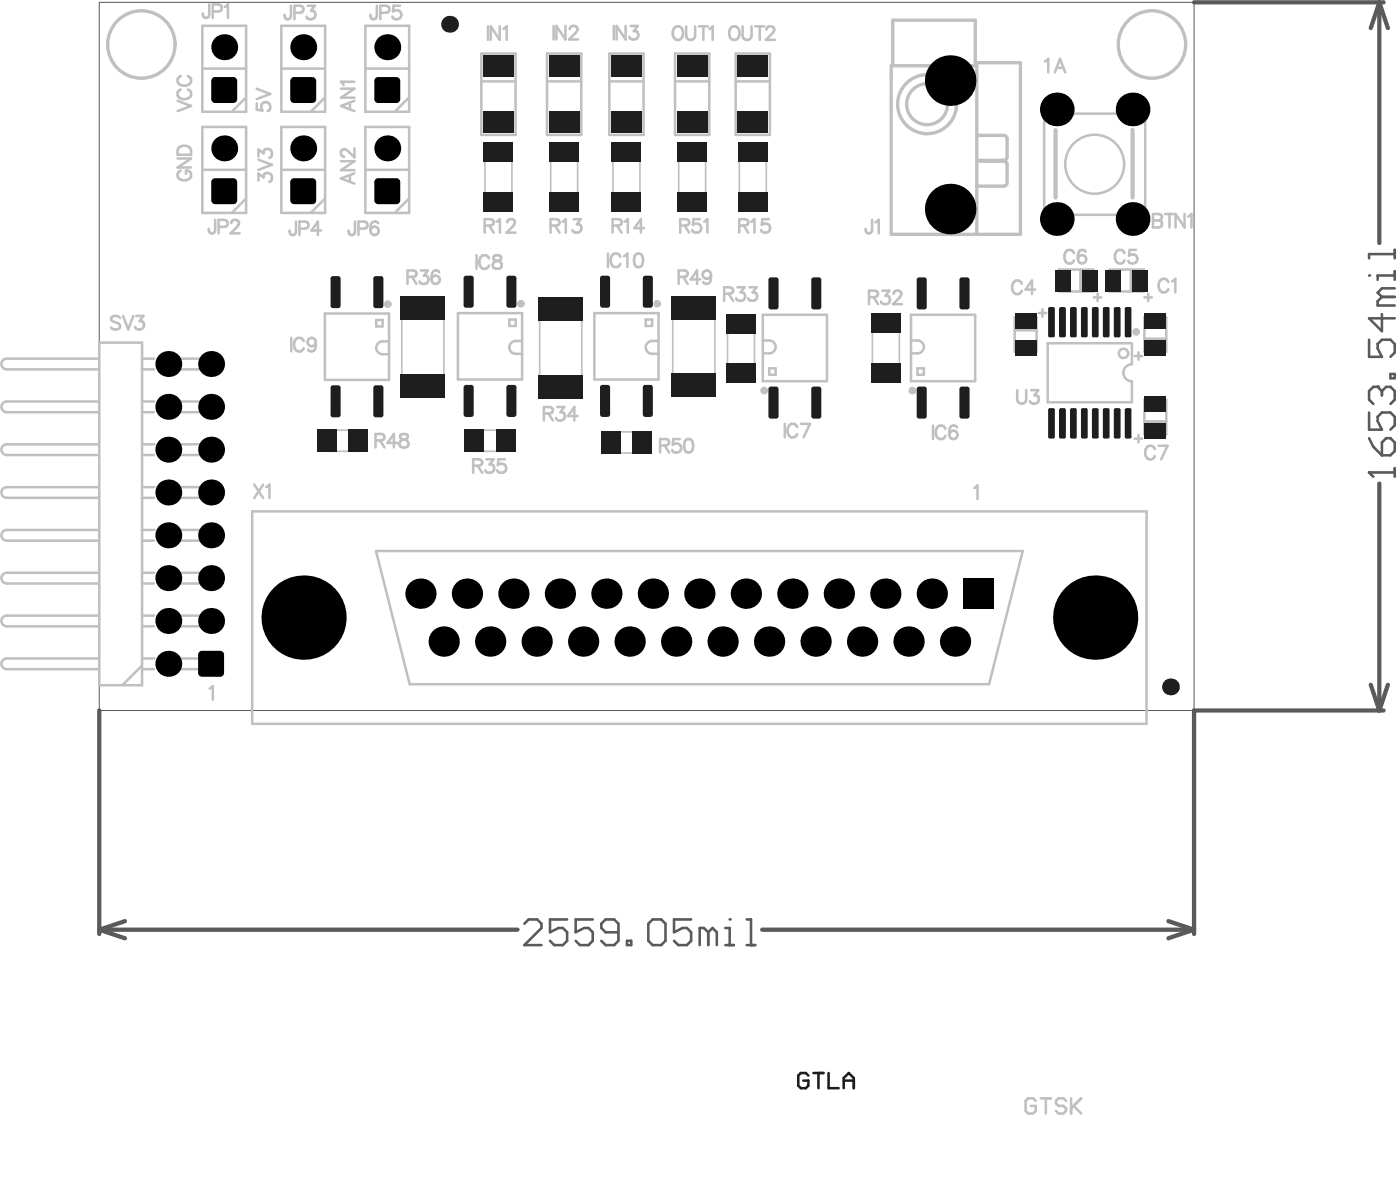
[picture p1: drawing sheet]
<svg xmlns="http://www.w3.org/2000/svg" width="276mm" height="236mm" viewBox="0 0 276 236" stroke-linecap="round" stroke-linejoin="round" font-family="sans-serif">
<path d="M19.6 .5h216v139.6h-216z" fill="none" stroke="#5a5a5a" stroke-width=".2"/>
<g fill="none" stroke="#5a5a5a" stroke-width=".84">
<path d="M235.6 .5h37.4M272.1 .5l1.7 5M272.1 .5l-1.6 5M272.1 .5v47.4M272.1 95.4v44.7M270.5 135l1.6 5.1M273.8 135l-1.7 5.1M19.6 140.1v44.1M273 140.1h-37.4v44.1M19.6 183.3l5.1 1.7M19.6 183.3h82.5M24.7 181.6l-5.1 1.7"/>
<path d="M150.4 183.3h85.2M230.5 181.6l5.1 1.7M235.6 183.3l-5.1 1.7"/>
</g>
<path d="M270.1 93.2h5.1M275.2 92.3v1.7" fill="none" stroke="#5a5a5a" stroke-width=".51"/>
<circle cx="270.1" cy="93.2" r=".25" fill="#5a5a5a"/>
<path d="M271.8 76.3h-.8l-.9 .8v1.7l.9 .9M270.1 93.2l.9 .8M270.1 86.4l.9 1.7 1.7 1.7M270.1 81.3v3.4h2.6l-.9-1.7v-.8l.9-.9h1.6l.9 .9v1.7l-.9 .8M273.5 86.4h.8l.9 .9v1.6l-.9 .9h-1.6v-2.5z" fill="none" stroke="#5a5a5a" stroke-width=".51"/>
<circle cx="271.8" cy="76.3" r=".25" fill="#5a5a5a"/>
<path d="M272.7 58.6l-.9 .8v.8h3.4M272.7 58.6h2.5M275.2 53.5v1.7M275.2 54.3h-3.4v.9M275.2 56.9h-2.5l-.9 .8 .9 .9M270.1 67v3.4h2.6l-.9-1.7v-.9l.9-.8h1.6l.9 .8v1.7l-.9 .9M271.8 76.3l.9 .8M272.7 61.9v3.4l-2.6-2.5h5.1M272.7 77.1v.9M272.7 77.1l.8-.8h.8l.9 .8v1.7l-.9 .9M274.3 73.8h.9v.8h-.9z" fill="none" stroke="#5a5a5a" stroke-width=".51"/>
<circle cx="270.1" cy="54.3" r=".25" fill="#5a5a5a"/>
<g fill="none" stroke="#5a5a5a" stroke-width=".51">
<path d="M275.2 49.3v1.7M275.2 50.1h-5.1v.9M103.5 182.2l.8-.9h1.7l.8 .9v.8l-3.3 3.4h3.3M111.9 181.3h-3.4v2.5l1.7-.8h.8l.9 .8v1.7l-.9 .9h-1.6l-.9-.9M117 181.3h-3.4v2.5l1.7-.8h.8l.9 .8v1.7l-.9 .9h-1.7l-.8-.9M122 183.8h-2.5l-.9-.8v-.8l.9-.9h1.7l.8 .9v3.3l-.8 .9h-1.7l-.9-.9M123.7 185.5h.9v.9h-.9zM128.8 181.3h1.7l.8 .9v3.3l-.8 .9h-1.7l-.9-.9v-3.3zM136.4 181.3h-3.4v2.5l1.7-.8h.8l.9 .8v1.7l-.9 .9h-1.7l-.8-.9M139.7 183.8l-.8-.8h-.8v3.4M139.7 183.8v2.6M139.7 183.8l.9-.8 .8 .8v2.6"/>
<path d="M143.1 186.4h1.7M143.1 183h.9v3.4"/>
</g>
<circle cx="144" cy="181.3" r=".25" fill="#5a5a5a"/>
<path d="M147.3 186.4h1.7M147.3 181.3h.9v5.1" fill="none" stroke="#5a5a5a" stroke-width=".51"/>
<g fill="none" stroke="#c0c0c0" stroke-width=".5">
<path d="M35 19.9l2.7 1-2.7 1M35.7 15a.98 .98 0 0 0-.7 1.1 .98 .98 0 0 0 1.1 .8 1.16 1.16 0 0 0 1.2-.3 1.16 1.16 0 0 0 .3-1.2l-.5-.4M35.7 17.6a.98 .98 0 0 0-.7 1.2 .98 .98 0 0 0 1.1 .7 1.16 1.16 0 0 0 1.2-.2 1.16 1.16 0 0 0 .3-1.3l-.5-.4M39.9 5.1h8.7v16.9h-8.7zM39.9 13.5h8.7M41.3 .9v2l-.1 .4a.61 .61 0 0 1-1 0l-.2-.6M42 2.3h1.1a.7 .7 0 0 0 .7-.7 .7 .7 0 0 0-.7-.7h-1.1v2.6M44.3 1.4l.7-.5v2.6M48.5 19.3l-2.7 2.6M50.7 17.5l2.6 1-2.6 1M55.5 5.1h8.6v16.9h-8.6zM55.5 13.5h8.6"/>
<path d="M57.4 1.1v2.1l-.1 .3a.61 .61 0 0 1-1 0l-.2-.6M58.1 2.5h1.1a.7 .7 0 0 0 .7-.7 .7 .7 0 0 0-.7-.7h-1.1v2.7M60.7 1.1h1.4l-.8 1a.85 .85 0 0 1 .9 1 .85 .85 0 0 1-1.1 .7l-.4-.1-.2-.4M64.1 19.3l-2.7 2.6M67.3 17.5h2.6l-2.6 1.8h2.6M69.9 19.9l-2.6 1 2.6 1M69.9 16.1h-2.6l.5 .7M72.1 5.1h8.6v16.9h-8.6zM72.1 13.5h8.6M74.4 1.1v2.1l-.2 .3a.61 .61 0 0 1-1 0l-.1-.6M75 2.5h1.2a.7 .7 0 0 0 .6-.7 .7 .7 0 0 0-.6-.7h-1.2v2.7M78.9 1.1h-1.2l-.2 1.2a.94 .94 0 0 1 1.4-.1 .94 .94 0 0 1-.1 1.5 .94 .94 0 0 1-1.4-.4"/>
<path d="M80.6 19.3l-2.6 2.6M95 16.1h6.7M95 10.6h6.7v16h-6.7zM96.3 5.2v2.7M98.6 5.2v2.7l-1.8-2.7v2.7M99.3 5.7l.7-.5v2.7M107.9 16.1h6.8M107.9 10.6h6.8v16h-6.8zM109.2 5.1v2.7M111.6 5.1v2.7l-1.8-2.7v2.7M112.4 5.8l.3-.6 .7-.1a.65 .65 0 0 1 .4 1l-1.5 1.7h1.8M120.2 16.1h6.8"/>
<path d="M120.2 10.6h6.8v16h-6.8zM121.1 5.1v2.7M123.4 5.1v2.7l-1.7-2.7v2.7M124.4 5.1h1.4l-.7 1a.85 .85 0 0 1 .9 1 .85 .85 0 0 1-1.2 .7l-.4-.1-.2-.4M133.2 16.1h6.7M133.2 10.6h6.7v16h-6.7zM133.2 5.3a1.01 1.01 0 0 1 1.6 .9 1.16 1.16 0 0 1-.3 1.3 1.16 1.16 0 0 1-1.3 .2 1.62 1.62 0 0 1 0-2.4zM135.4 5.2v1.9a.89 .89 0 0 0 .9 .8 .89 .89 0 0 0 .9-.8v-1.9M137.9 5.2h1.8M138.8 5.2v2.7M140 5.7l.6-.5v2.7M144.4 5.3a1.01 1.01 0 0 1 1.5 .9 1.16 1.16 0 0 1-.3 1.3 1.16 1.16 0 0 1-1.2 .2 1.62 1.62 0 0 1 0-2.4z"/>
<path d="M145.1 16.1h6.8M145.1 10.6h6.8v16h-6.8zM146.5 5.2v1.9a.89 .89 0 0 0 .9 .8 .89 .89 0 0 0 .9-.8v-1.9M149 5.2h1.8M149.9 5.2v2.7M151.2 5.8l.3-.5 .8-.1a.65 .65 0 0 1 .3 1l-1.5 1.7h1.8M206.2 12.1l.6-.5v2.7M208.1 14.3l1-2.7 1.1 2.7M208.5 13.4h1.3M35 31.3h2.7l-2.7 1.7h2.7M35.4 29a1.49 1.49 0 0 1 2.3 .6v.9h-2.7v-.9zM35.7 33.6a.98 .98 0 0 0-.7 1.2 .98 .98 0 0 0 1.1 .7 1.16 1.16 0 0 0 1.2-.2 1.16 1.16 0 0 0 .3-1.3l-.5-.4h-.4v.7"/>
<path d="M39.9 25h8.7v17h-8.7zM39.9 33.5h8.7M48.5 39.2l-2.7 2.7M50.7 20.4v1.3l1.1 .1a.94 .94 0 0 1 0-1.4 .94 .94 0 0 1 1.4 .1 .94 .94 0 0 1-.4 1.4M51 30.9v-1.4l1 .8a.85 .85 0 0 1 1-1 .85 .85 0 0 1 .6 1.2l-.1 .4-.4 .2M51 35.6v-1.4l1 .8a.85 .85 0 0 1 1-.9 .85 .85 0 0 1 .6 1.1l-.1 .4-.4 .3M51 31.5l2.6 1-2.6 1M55.5 25h8.6v17h-8.6zM55.5 33.5h8.6M64.1 39.2l-2.7 2.7M67.3 31.8h2.6l-2.6 1.8h2.6M69 20.3v1.2"/>
<path d="M69 34.6v1.2M69.9 34.2l-2.6 1 2.6 1M69.9 29.3v1.8l-1.2-1.3a.8 .8 0 0 0-1.3-.1l-.1 .7 .2 .4 .4 .1M72.1 25h8.6v17h-8.6zM72.1 33.5h8.6M80.6 39.2l-2.6 2.7M206 22.4h20v20h-20zM42.5 43.4v2l-.2 .4a.61 .61 0 0 1-1 0l-.1-.7M43.1 44.7h1.2a.7 .7 0 0 0 .6-.6 .7 .7 0 0 0-.6-.7h-1.2v2.6M45.6 44l.3-.5 .7-.1a.65 .65 0 0 1 .4 1l-1.5 1.6h1.8M58.4 43.7v2l-.1 .4a.61 .61 0 0 1-1 0l-.2-.6M59.1 45.1h1.1a.7 .7 0 0 0 .7-.7 .7 .7 0 0 0-.7-.7h-1.1v2.6"/>
<path d="M63.4 45.5h-1.9l1.2-1.8v2.6M70 43.7v2l-.1 .4a.61 .61 0 0 1-1 0l-.1-.6M70.7 45.1h1.2a.7 .7 0 0 0 .6-.7 .7 .7 0 0 0-.6-.7h-1.2v2.6M74.6 44.1a.78 .78 0 0 0-1.1-.3l-.3 .4-.1 1.3M80.4 54.6l1.5-.1a.61 .61 0 0 0 0-1l-1.5-.2v2.7M81.3 54.6l.9 1.4M83 53.3h1.4l-.7 1a.85 .85 0 0 1 .9 1 .85 .85 0 0 1-1.2 .7l-.4-.1-.2-.4M86.7 53.7a.78 .78 0 0 0-1.2-.2l-.2 .3-.2 1.3M94 50.3v2.7M95.6 44.5l1.5-.1a.62 .62 0 0 0 0-1.1l-1.5-.1v2.7M96.5 51a.98 .98 0 0 0-1.1-.7 .98 .98 0 0 0-.8 1.1 1.16 1.16 0 0 0 .2 1.2 1.16 1.16 0 0 0 1.3 .3l.4-.5M96.5 44.5l.9 1.4"/>
<path d="M97.5 50.5a.54 .54 0 0 0 .2 .9 1.1 1.1 0 0 1 1.3 1.1 .92 .92 0 0 1-1 .5 .92 .92 0 0 1-.8-.9 1.22 1.22 0 0 1 1.3-.7 .54 .54 0 0 0 .2-.9l-.3-.2zM98 43.7l.6-.5v2.7M100.1 43.9l.2-.6 .8-.1a.65 .65 0 0 1 .4 1l-1.6 1.7h1.8M108.6 44.5l1.5-.1a.62 .62 0 0 0 0-1.1l-1.5-.1v2.7M109.5 44.5l.9 1.4M111 43.7l.6-.5v2.7M113.2 43.2h1.4l-.8 1a.85 .85 0 0 1 .9 1 .85 .85 0 0 1-1.1 .7l-.4-.1-.3-.4M119.9 50v2.7M120.9 44.5l1.5-.1a.62 .62 0 0 0 0-1.1l-1.5-.1v2.7M121.8 44.5l.8 1.4M122.4 50.6a.98 .98 0 0 0-1.1-.6 .98 .98 0 0 0-.8 1 1.16 1.16 0 0 0 .3 1.3 1.16 1.16 0 0 0 1.2 .2l.4-.5M123.1 50.5l.7-.5v2.7"/>
<path d="M123.2 43.7l.7-.5v2.7M125.5 50.1a.86 .86 0 0 1 1.2 .4 2.2 2.2 0 0 1-.2 2 .86 .86 0 0 1-1.3-.3 2.2 2.2 0 0 1 .3-2.1zM127.1 45h-1.9l1.3-1.8v2.7M133.9 54.6l1.5-.1a.62 .62 0 0 0 0-1l-1.5-.2v2.7M134.2 44.5l1.5-.1a.62 .62 0 0 0 0-1.1l-1.5-.1v2.7M134.8 54.6l.9 1.4M135.1 44.5l.9 1.4M138.1 43.2h-1.3l-.1 1.2a.94 .94 0 0 1 1.4-.1 .94 .94 0 0 1-.2 1.4 .94 .94 0 0 1-1.3-.3M138.2 55.1h-1.9l1.2-1.8v2.7M138.9 43.7l.7-.5v2.7M140.3 54.2a1.35 1.35 0 0 1-.8 1.8l-.6-.1-.1-.3M142.9 57.9l1.5-.1a.61 .61 0 0 0 0-1l-1.5-.1v2.6"/>
<path d="M143.8 57.9l.8 1.4M145.5 56.7h1.4l-.8 1a.85 .85 0 0 1 .9 1 .85 .85 0 0 1-1.1 .6l-.4-.1-.3-.4M145.9 44.5l1.5-.1a.62 .62 0 0 0 0-1.1l-1.5-.1v2.7M146.7 44.5l.9 1.4M147.9 56.7h1.4l-.8 1a.85 .85 0 0 1 .9 1 .85 .85 0 0 1-1.2 .6l-.3-.1-.3-.4M148.2 43.7l.7-.5v2.7M151.7 43.2h-1.3l-.1 1.2a.94 .94 0 0 1 1.4-.1 .94 .94 0 0 1-.2 1.4 .94 .94 0 0 1-1.3-.3M171.5 58.6l1.5-.1a.62 .62 0 0 0 0-1.1l-1.5-.1v2.7M172.1 43.4v2l-.2 .4a.61 .61 0 0 1-1 0l-.1-.7M172.3 58.6l.9 1.4M172.7 43.9l.7-.5v2.6M174.1 57.3h1.4l-.8 1a.85 .85 0 0 1 .9 1 .85 .85 0 0 1-1.1 .7l-.4-.1-.3-.4"/>
<path d="M176.3 58l.3-.6 .7-.1a.65 .65 0 0 1 .4 1l-1.5 1.7h1.8M201.6 56a.98 .98 0 0 0-1.1-.7 .98 .98 0 0 0-.8 1 1.16 1.16 0 0 0 .3 1.3 1.16 1.16 0 0 0 1.2 .3l.4-.5M204.2 57.1h-1.9l1.3-1.8v2.7M208.9 53.2h6.8v4.3h-6.8zM211.9 49.9a.98 .98 0 0 0-1.1-.6 .98 .98 0 0 0-.8 1 1.16 1.16 0 0 0 .3 1.3 1.16 1.16 0 0 0 1.2 .2l.4-.5M214.2 49.7a.78 .78 0 0 0-1.2-.3l-.2 .4-.1 1.3M215.8 58.7h1.5M216.6 57.9v1.5M218.9 53.2h6.8v4.3h-6.8zM221.9 49.9a.98 .98 0 0 0-1.1-.6 .98 .98 0 0 0-.8 1 1.16 1.16 0 0 0 .2 1.3 1.16 1.16 0 0 0 1.3 .2l.4-.5M224.1 49.3h-1.2l-.1 1.1a.94 .94 0 0 1 1.4 0 .94 .94 0 0 1-.2 1.4 .94 .94 0 0 1-1.4-.4M225.8 58.7h1.5"/>
<path d="M226.5 57.9v1.5M227.5 42.2l1.5 .1a.61 .61 0 0 1 0 1l-.4 .2a.7 .7 0 0 1 .7 .7 .7 .7 0 0 1-.7 .7h-1.1zM227.5 43.5h1.1M229.9 42.2h1.7M230.5 55.6a.98 .98 0 0 0-1.1-.6 .98 .98 0 0 0-.8 1 1.16 1.16 0 0 0 .3 1.3 1.16 1.16 0 0 0 1.2 .2l.4-.5M230.7 42.2v2.7M231.3 55.5l.6-.5v2.7M233.7 42.2v2.7l-1.8-2.7v2.7M234.5 42.7l.6-.5v2.7M19.5 70.7h-18.2a1.06 1.06 0 0 0-1 1.1 1.06 1.06 0 0 0 1 1h18.2M19.5 79.2h-18.2a1.06 1.06 0 0 0-1 1 1.06 1.06 0 0 0 1 1.1h18.2M19.6 67.6h8.4v67.5h-8.4z"/>
<path d="M23.7 62.7a1.17 1.17 0 0 0-1.8 0 .68 .68 0 0 0 .5 .7l.8 .3a.65 .65 0 0 1 .5 .5 .65 .65 0 0 1-.3 .6 1.22 1.22 0 0 1-1.5-.2M24.3 62.3l1 2.7 1-2.7M26.9 62.3h1.4l-.8 1a.85 .85 0 0 1 .9 1 .85 .85 0 0 1-1.1 .7l-.4-.2-.3-.3M28 72.8h2.4M28 70.7h2.4M28 79.2h2.5M35.4 72.8h4.3M39.5 70.7h-4.1M39.5 79.2h-4.1M57.5 66.6v2.7M59.9 67.3a.98 .98 0 0 0-1.1-.7 .98 .98 0 0 0-.8 1 1.16 1.16 0 0 0 .3 1.3 1.16 1.16 0 0 0 1.2 .3l.4-.5M62.3 67.5a1.35 1.35 0 0 1-.7 1.8l-.7-.1-.1-.3"/>
<path d="M64.1 61.8h12.7v13.1h-12.7zM74.2 63.1h1.3v1.3h-1.3zM76.8 67.3h-1.3a1.27 1.27 0 0 0-1.3 1.3 1.27 1.27 0 0 0 1.3 1.3h1.3M90.4 61.7h12.6v13.1h-12.6zM100.5 63h1.2v1.3h-1.2zM103 67.2h-1.3a1.27 1.27 0 0 0-1.2 1.3 1.27 1.27 0 0 0 1.2 1.3h1.3M117.3 61.7h12.6v13.1h-12.6zM127.4 63h1.3v1.3h-1.3zM129.9 67.2h-1.2a1.27 1.27 0 0 0-1.3 1.3 1.27 1.27 0 0 0 1.3 1.3h1.2M150.5 67.1h1.3a1.27 1.27 0 0 1 1.2 1.3 1.27 1.27 0 0 1-1.2 1.3h-1.3M150.5 62.1h12.7v13.1h-12.7zM151.8 72.6h1.2v1.3h-1.2z"/>
<path d="M179.7 67.1h1.3a1.27 1.27 0 0 1 1.3 1.3 1.27 1.27 0 0 1-1.3 1.3h-1.3M179.7 62.1h12.7v13.1h-12.7zM181 72.6h1.3v1.3h-1.3zM200.2 62.6h4.3v6.8h-4.3zM200.7 76.9v1.9a.89 .89 0 0 0 .9 .8 .89 .89 0 0 0 .9-.8v-1.9M203.5 76.9h1.4l-.8 1.1a.85 .85 0 0 1 .9 .9 .85 .85 0 0 1-1.2 .7l-.3-.1-.3-.4M204.9 61.7h1.5M205.7 61v1.5M206.7 67.7h16.6v4.1a1.69 1.69 0 0 0-1.7 1.7 1.69 1.69 0 0 0 1.7 1.7v4.1h-16.6zM223.9 70.2h1.5M224.6 69.5v1.5M225.8 62.6h4.3v6.8h-4.3z"/>
<path d="M225.8 78.9h4.3v6.8h-4.3zM19.5 96.1h-18.2a1.06 1.06 0 0 0-1 1 1.06 1.06 0 0 0 1 1.1h18.2M19.5 87.6h-18.2a1.06 1.06 0 0 0-1 1.1 1.06 1.06 0 0 0 1 1h18.2M28 89.7h2.4M28 87.6h2.5M28 81.3h2.4M28 98.2h2.4M28 96.1h2.5M35.4 89.7h4.3M35.4 81.3h4.3M35.4 98.2h4.3M39.5 87.6h-4.1"/>
<path d="M39.5 96.1h-4.1M50.2 95.6l1.7 2.6M51.9 95.6l-1.7 2.6M52.5 96.1l.7-.5v2.6M74.1 86.8l1.5-.1a.61 .61 0 0 0 0-1l-1.5-.1v2.6M75 86.8l.9 1.4M78.4 87.4h-1.9l1.2-1.8v2.6M79.1 85.7a.54 .54 0 0 0 .2 .9 1.1 1.1 0 0 1 1.3 1.1 .92 .92 0 0 1-1 .6 .92 .92 0 0 1-.8-.9 1.22 1.22 0 0 1 1.3-.8 .54 .54 0 0 0 .2-.9l-.3-.1zM93.4 91.8l1.5-.1a.62 .62 0 0 0 0-1l-1.5-.1v2.6M94.2 91.8l.9 1.4M96 90.6h1.4l-.8 1a.85 .85 0 0 1 .9 1 .85 .85 0 0 1-1.1 .6l-.4-.1-.3-.4M99.6 90.6h-1.3l-.1 1.1a.94 .94 0 0 1 1.4 0 .94 .94 0 0 1-.1 1.4 .94 .94 0 0 1-1.4-.4"/>
<path d="M107.3 81.5l1.5-.1a.62 .62 0 0 0 0-1l-1.5-.1v2.6M108.2 81.5l.9 1.4M109.9 80.3h1.4l-.7 1a.85 .85 0 0 1 .9 1 .85 .85 0 0 1-1.2 .6l-.4-.1-.2-.4M114 82h-1.9l1.2-1.7v2.6M130.2 87.8l1.6-.1a.61 .61 0 0 0 0-1l-1.6-.1v2.6M131.1 87.8l.9 1.4M134.1 86.6h-1.2l-.2 1.1a.94 .94 0 0 1 1.5 0 .94 .94 0 0 1-.2 1.4 .94 .94 0 0 1-1.4-.4M135.4 86.7a.86 .86 0 0 1 1.2 .4 2.2 2.2 0 0 1-.2 2 .86 .86 0 0 1-1.3-.4 2.2 2.2 0 0 1 .3-2zM154.8 83.6v2.6M157.3 84.2a.98 .98 0 0 0-1.1-.6 .98 .98 0 0 0-.8 1 1.16 1.16 0 0 0 .2 1.3 1.16 1.16 0 0 0 1.3 .2l.4-.5M158 83.6h1.8l-1.3 2.6M184.1 83.9v2.7"/>
<path d="M186.5 84.6a.98 .98 0 0 0-1.1-.7 .98 .98 0 0 0-.8 1 1.16 1.16 0 0 0 .3 1.3 1.16 1.16 0 0 0 1.3 .3l.3-.6M188.8 84.3a.78 .78 0 0 0-1.1-.3l-.3 .4-.1 1.3M192.2 96.2l.7-.5v2.7M223.9 86.5h1.5M224.6 85.7v1.5M227.9 88.5a.98 .98 0 0 0-1.2-.6 .98 .98 0 0 0-.7 1 1.16 1.16 0 0 0 .2 1.3 1.16 1.16 0 0 0 1.3 .2l.4-.5M228.6 87.9h1.8l-1.3 2.7M19.5 113h-18.2a1.06 1.06 0 0 0-1 1 1.06 1.06 0 0 0 1 1.1h18.2M19.5 104.5h-18.2a1.06 1.06 0 0 0-1 1.1 1.06 1.06 0 0 0 1 1h18.2M28 115.1h2.4M28 113h2.5M28 106.6h2.4"/>
<path d="M28 104.5h2.5M35.4 115.1h4.3M35.4 106.6h4.3M39.5 113h-4.1M39.5 104.5h-4.1M49.8 100.8h176.4v41.9h-176.4zM74.2 108.7h127.6l-6.7 26.2h-114.3zM19.5 129.8h-18.2a1.06 1.06 0 0 0-1 1.1 1.06 1.06 0 0 0 1 1.1h18.2M19.5 121.4h-18.2a1.06 1.06 0 0 0-1 1.1 1.06 1.06 0 0 0 1 1h18.2M28 131.3l-3.8 3.8M28 132h2.4M28 129.8h2.5"/>
<path d="M28 121.4h2.5M28 123.5h2.4M35.4 132h4.3M35.4 123.5h4.3M39.5 129.8h-4.1M39.5 121.4h-4.1M41.4 135.8l.6-.5v2.7M204.4 217.1l-.5-.5h-1l-.5 .5v2l.5 .5h1l.5-.5v-1h-1M205.4 216.6h1.9M206.3 216.6v3M210.3 217.1l-.5-.5h-1l-.5 .5v.5l.5 .5h1l.5 .5v.5l-.5 .5h-1l-.5-.5M211.3 216.6v3"/>
<path d="M211.8 218.1l1.5 1.5M213.3 216.6l-2 2"/>
<circle cx="216" cy="32.4" r="5.8"/>
<circle cx="73.9" cy="45.5" r=".83"/>
<circle cx="86" cy="55.2" r=".83"/>
<circle cx="139.5" cy="54.2" r=".83"/>
<circle cx="213.5" cy="51.1" r=".83"/>
<circle cx="61.5" cy="67.5" r=".83"/>
<circle cx="221.7" cy="69.7" r=".92"/>
<circle cx="188.1" cy="85.8" r=".83"/>
</g>
<g fill="none" stroke="#c0c0c0" stroke-width=".33">
<path d="M95.7 29.6h5.3v10.6h-5.3zM108.6 29.6h5.4v10.6h-5.4zM120.9 29.6h5.4v10.6h-5.4zM133.9 29.6h5.3v10.6h-5.3zM145.9 29.6h5.3v10.6h-5.3zM132.7 60h8.3v16.6h-8.3zM79.3 60.1h8.3v16.6h-8.3zM106.5 60.3h8.3v16.6h-8.3zM143.5 63.4h5.4v10.6h-5.4zM172.1 63.3h5.3v10.6h-5.3zM64.3 84.8h6.7v4.2h-6.7zM93.4 84.8h6.6v4.2h-6.6z"/>
<path d="M120.3 85.2h6.6v4.1h-6.6z"/>
</g>
<g fill="none" stroke="#c0c0c0" stroke-width=".66">
<path d="M192.4 12.9v-8.9h-16.3v9M192.5 12.4h8.8v33.8h-25.5v-33.2h16.9v33.2M192.7 31.8h5.3a.67 .67 0 0 1 .7 .7v3.5a.66 .66 0 0 1-.7 .7h-5.3M192.7 26.7h5.3a.67 .67 0 0 1 .7 .7v3.6a.66 .66 0 0 1-.7 .6h-5.3M213.2 53.2v4.2M223.2 53.2v4.2M200.3 65.1h4.1M225.9 66.9h4.1M225.9 83.2h4.1"/>
<circle cx="27.9" cy="8.8" r="6.6"/>
<circle cx="227.3" cy="8.8" r="6.6"/>
<circle cx="182.9" cy="20.5" r="5.8"/>
<circle cx="182.9" cy="20.5" r="4"/>
</g>
<g fill="none" stroke="#c0c0c0" stroke-width=".84">
<path d="M208.3 25.6v13.3M223.5 25.6v13.3"/>
<circle cx="76.5" cy="60" r=".33"/>
<circle cx="102.7" cy="59.9" r=".33"/>
<circle cx="129.7" cy="59.9" r=".33"/>
<circle cx="150.8" cy="77" r=".33"/>
<circle cx="180" cy="77" r=".33"/>
<circle cx="224.2" cy="65.4" r=".33"/>
</g>
<path d="M159.5 212.1l-.5-.5h-1l-.5 .5v2l.5 .5h1l.5-.5v-1h-1M160.5 211.6h2M161.5 211.6v3M163.5 211.6v3h2M166.5 213.1h2M166.5 214.6v-2l1-1 1 1v2" fill="none" stroke="#1e1e1e" stroke-width=".5"/>
<g fill="#000">
<path d="M41.9 15.4l.6-.2v.8h-.8zM41.7 19.5h.8v.8a.77 .77 0 0 1-.8-.8zM46 19.5h.8a.77 .77 0 0 1-.8 .8zM46 15.2a.77 .77 0 0 1 .8 .8h-.8zM57.5 15.4l.5-.2v.8h-.7zM57.3 19.5h.7v.8a.77 .77 0 0 1-.7-.8zM61.6 19.5h.8a.77 .77 0 0 1-.8 .8zM61.6 15.2a.77 .77 0 0 1 .8 .8h-.8zM74.1 15.4l.5-.2v.8h-.7zM73.9 19.5h.7v.8a.77 .77 0 0 1-.7-.8zM78.2 19.5h.8a.77 .77 0 0 1-.8 .8zM78.2 15.2a.77 .77 0 0 1 .8 .8h-.8z"/>
<path d="M41.9 35.4l.6-.3v.8h-.8zM41.7 39.5h.8v.8a.77 .77 0 0 1-.8-.8zM46 39.5h.8a.77 .77 0 0 1-.8 .8zM46 35.1a.77 .77 0 0 1 .8 .8h-.8zM57.5 35.4l.5-.3v.8h-.7zM57.3 39.5h.7v.8a.77 .77 0 0 1-.7-.8zM61.6 39.5h.8a.77 .77 0 0 1-.8 .8zM61.6 35.1a.77 .77 0 0 1 .8 .8h-.8zM74.1 35.4l.5-.3v.8h-.7zM73.9 39.5h.7v.8a.77 .77 0 0 1-.7-.8zM78.2 39.5h.8a.77 .77 0 0 1-.8 .8zM78.2 35.1a.77 .77 0 0 1 .8 .8h-.8z"/>
<path d="M39.3 128.6l.6-.3v.8h-.8zM39.1 132.7h.8v.8a.77 .77 0 0 1-.8-.8zM43.4 132.7h.8a.77 .77 0 0 1-.8 .8zM43.4 128.3a.77 .77 0 0 1 .8 .8h-.8z"/>
<circle cx="44.2" cy="9.3" r="2.56"/>
<circle cx="59.8" cy="9.3" r="2.56"/>
<circle cx="76.4" cy="9.3" r="2.56"/>
<circle cx="187.5" cy="15.9" r="5"/>
<circle cx="44.2" cy="29.3" r="2.56"/>
<circle cx="59.8" cy="29.3" r="2.56"/>
<circle cx="76.4" cy="29.3" r="2.56"/>
<circle cx="208.5" cy="21.6" r="3.3"/>
<circle cx="223.5" cy="21.6" r="3.3"/>
<circle cx="187.5" cy="41.2" r="5"/>
<circle cx="208.5" cy="43.2" r="3.3"/>
<circle cx="223.5" cy="43.2" r="3.3"/>
<circle cx="33.2" cy="71.8" r="2.56"/>
<circle cx="41.7" cy="71.8" r="2.56"/>
<circle cx="33.2" cy="88.7" r="2.56"/>
<circle cx="33.2" cy="97.1" r="2.56"/>
<circle cx="33.2" cy="80.2" r="2.56"/>
<circle cx="41.7" cy="97.1" r="2.56"/>
<circle cx="41.7" cy="80.2" r="2.56"/>
<circle cx="41.7" cy="88.7" r="2.56"/>
<circle cx="33.2" cy="105.6" r="2.56"/>
<circle cx="33.2" cy="114" r="2.56"/>
<circle cx="41.7" cy="114" r="2.56"/>
<circle cx="41.7" cy="105.6" r="2.56"/>
<circle cx="83" cy="117.1" r="2.99"/>
<circle cx="92.1" cy="117.1" r="2.99"/>
<circle cx="101.3" cy="117.1" r="2.99"/>
<circle cx="110.5" cy="117.1" r="2.99"/>
<circle cx="119.6" cy="117.1" r="2.99"/>
<circle cx="128.8" cy="117.1" r="2.99"/>
<circle cx="138" cy="117.1" r="2.99"/>
<circle cx="147.2" cy="117.1" r="2.99"/>
<circle cx="156.3" cy="117.1" r="2.99"/>
<circle cx="165.5" cy="117.1" r="2.99"/>
<circle cx="174.7" cy="117.1" r="2.99"/>
<circle cx="183.9" cy="117.1" r="2.99"/>
<circle cx="33.2" cy="130.9" r="2.56"/>
<circle cx="33.2" cy="122.5" r="2.56"/>
<circle cx="41.7" cy="122.5" r="2.56"/>
<circle cx="59.9" cy="121.8" r="8.3"/>
<circle cx="87.5" cy="126.5" r="2.99"/>
<circle cx="96.7" cy="126.5" r="2.99"/>
<circle cx="105.9" cy="126.5" r="2.99"/>
<circle cx="115.1" cy="126.5" r="2.99"/>
<circle cx="124.2" cy="126.5" r="2.99"/>
<circle cx="133.4" cy="126.5" r="2.99"/>
<circle cx="142.6" cy="126.5" r="2.99"/>
<circle cx="151.7" cy="126.5" r="2.99"/>
<circle cx="160.9" cy="126.5" r="2.99"/>
<circle cx="170.1" cy="126.5" r="2.99"/>
<circle cx="179.3" cy="126.5" r="2.99"/>
<circle cx="188.4" cy="126.5" r="2.99"/>
<circle cx="216.1" cy="121.8" r="8.3"/>
</g>
<g fill="#000">
<path d="M42.5 15.2h3.5l.8 .8v3.5l-.8 .8h-3.5l-.8-.8v-3.5z" fill-rule="evenodd"/>
<path d="M58 15.2h3.6l.8 .8v3.5l-.8 .8h-3.6l-.7-.8v-3.5z" fill-rule="evenodd"/>
<path d="M74.6 15.2h3.6l.8 .8v3.5l-.8 .8h-3.6l-.7-.8v-3.5z" fill-rule="evenodd"/>
<path d="M42.5 35.1h3.5l.8 .8v3.6l-.8 .8h-3.5l-.8-.8v-3.6z" fill-rule="evenodd"/>
<path d="M58 35.1h3.6l.8 .8v3.6l-.8 .8h-3.6l-.7-.8v-3.6z" fill-rule="evenodd"/>
<path d="M74.6 35.1h3.6l.8 .8v3.6l-.8 .8h-3.6l-.7-.8v-3.6z" fill-rule="evenodd"/>
<path d="M39.9 128.3h3.5l.8 .8v3.6l-.8 .8h-3.5l-.8-.8v-3.6z" fill-rule="evenodd"/>
<path d="M190 114.1h6v6h-6z" fill-rule="evenodd"/>
</g>
<g fill="#1e1e1e">
<path d="M91.7 84.7h3.8v4.5h-3.8z" fill-rule="evenodd"/>
<path d="M97.8 84.7h3.9v4.5h-3.9z" fill-rule="evenodd"/>
<path d="M62.7 84.7h3.8v4.5h-3.8z" fill-rule="evenodd"/>
<path d="M68.8 84.7h3.8v4.5h-3.8z" fill-rule="evenodd"/>
<path d="M73.7 76.5l.5-.5h.9l.5 .5v5.3l-.5 .5h-.9l-.5-.5z" fill-rule="evenodd"/>
<path d="M65.2 76.5l.5-.5h1l.5 .5v5.3l-.5 .5h-1l-.5-.5z" fill-rule="evenodd"/>
<path d="M65.2 54.9l.5-.5h1l.5 .5v5.4l-.5 .5h-1l-.5-.5z" fill-rule="evenodd"/>
<path d="M73.7 54.9l.5-.5h.9l.5 .5v5.4l-.5 .5h-.9l-.5-.5z" fill-rule="evenodd"/>
<path d="M79 58.4h8.8v4.7h-8.8z" fill-rule="evenodd"/>
<path d="M79 73.7h8.8v4.7h-8.8z" fill-rule="evenodd"/>
<path d="M92 54.4h1l.5 .5v5.3l-.5 .5h-1l-.5-.5v-5.3z" fill-rule="evenodd"/>
<path d="M100.4 54.4h1l.5 .5v5.3l-.5 .5h-1l-.5-.5v-5.3z" fill-rule="evenodd"/>
<path d="M92 75.9h1l.5 .5v5.3l-.5 .5h-1l-.5-.5v-5.3z" fill-rule="evenodd"/>
<path d="M100.4 75.9h1l.5 .5v5.3l-.5 .5h-1l-.5-.5v-5.3z" fill-rule="evenodd"/>
<path d="M106.2 73.9h8.8v4.7h-8.8z" fill-rule="evenodd"/>
<path d="M106.2 58.7h8.8v4.6h-8.8z" fill-rule="evenodd"/>
<path d="M124.8 85h3.8v4.5h-3.8z" fill-rule="evenodd"/>
<path d="M118.6 85h3.8v4.5h-3.8z" fill-rule="evenodd"/>
<path d="M127.3 75.9h1l.5 .5v5.3l-.5 .5h-1l-.5-.5v-5.3z" fill-rule="evenodd"/>
<path d="M118.9 75.9h1l.5 .5v5.3l-.5 .5h-1l-.5-.5v-5.3z" fill-rule="evenodd"/>
<path d="M127.3 54.4h1l.5 .5v5.3l-.5 .5h-1l-.5-.5v-5.3z" fill-rule="evenodd"/>
<path d="M118.9 54.4h1l.5 .5v5.3l-.5 .5h-1l-.5-.5v-5.3z" fill-rule="evenodd"/>
<path d="M132.5 73.6h8.8v4.7h-8.8z" fill-rule="evenodd"/>
<path d="M132.5 58.3h8.8v4.7h-8.8z" fill-rule="evenodd"/>
<path d="M143.3 71.7h5.8v3.8h-5.8z" fill-rule="evenodd"/>
<path d="M143.3 61.9h5.8v3.8h-5.8z" fill-rule="evenodd"/>
<path d="M152.1 76.2h1l.5 .5v5.4l-.5 .5h-1l-.5-.5v-5.4z" fill-rule="evenodd"/>
<path d="M160.6 76.2h1l.5 .5v5.4l-.5 .5h-1l-.5-.5v-5.4z" fill-rule="evenodd"/>
<path d="M160.6 54.7h1l.5 .5v5.3l-.5 .5h-1l-.5-.5v-5.3z" fill-rule="evenodd"/>
<path d="M152.1 54.7h1l.5 .5v5.3l-.5 .5h-1l-.5-.5v-5.3z" fill-rule="evenodd"/>
<path d="M181.4 76.2h1l.5 .5v5.4l-.5 .5h-1l-.5-.5v-5.4z" fill-rule="evenodd"/>
<path d="M189.8 76.2h1l.5 .5v5.4l-.5 .5h-1l-.5-.5v-5.4z" fill-rule="evenodd"/>
<path d="M189.8 54.7h1l.5 .5v5.3l-.5 .5h-1l-.5-.5v-5.3z" fill-rule="evenodd"/>
<path d="M181.4 54.7h1l.5 .5v5.3l-.5 .5h-1l-.5-.5v-5.3z" fill-rule="evenodd"/>
<path d="M171.9 71.6h5.8v3.8h-5.8z" fill-rule="evenodd"/>
<path d="M171.9 61.8h5.8v3.8h-5.8z" fill-rule="evenodd"/>
<path d="M225.8 78.1h4.3v3h-4.3z" fill-rule="evenodd"/>
<path d="M225.8 83.4h4.3v3h-4.3z" fill-rule="evenodd"/>
<path d="M215.8 80.5h.6l.4 .3v5.3l-.4 .4h-.6l-.4-.4v-5.3z" fill-rule="evenodd"/>
<path d="M213.6 80.5h.7l.3 .3v5.3l-.3 .4h-.7l-.3-.4v-5.3z" fill-rule="evenodd"/>
<path d="M215.8 60.5h.6l.4 .4v5.3l-.4 .3h-.6l-.4-.3v-5.3z" fill-rule="evenodd"/>
<path d="M213.6 60.5h.7l.3 .4v5.3l-.3 .3h-.7l-.3-.3v-5.3z" fill-rule="evenodd"/>
<path d="M222.3 80.5h.6l.3 .3v5.3l-.3 .4h-.6l-.4-.4v-5.3z" fill-rule="evenodd"/>
<path d="M220.1 80.5h.7l.3 .3v5.3l-.3 .4h-.7l-.3-.4v-5.3z" fill-rule="evenodd"/>
<path d="M217.9 80.5h.7l.3 .3v5.3l-.3 .4h-.7l-.3-.4v-5.3z" fill-rule="evenodd"/>
<path d="M211.4 80.5h.7l.3 .3v5.3l-.3 .4h-.7l-.3-.4v-5.3z" fill-rule="evenodd"/>
<path d="M209.3 80.5h.7l.3 .3v5.3l-.3 .4h-.7l-.3-.4v-5.3z" fill-rule="evenodd"/>
<path d="M207.1 80.5h.7l.3 .3v5.3l-.3 .4h-.7l-.3-.4v-5.3z" fill-rule="evenodd"/>
<path d="M222.3 60.5h.6l.3 .4v5.3l-.3 .3h-.6l-.4-.3v-5.3z" fill-rule="evenodd"/>
<path d="M220.1 60.5h.7l.3 .4v5.3l-.3 .3h-.7l-.3-.3v-5.3z" fill-rule="evenodd"/>
<path d="M217.9 60.5h.7l.3 .4v5.3l-.3 .3h-.7l-.3-.3v-5.3z" fill-rule="evenodd"/>
<path d="M211.4 60.5h.7l.3 .4v5.3l-.3 .3h-.7l-.3-.3v-5.3z" fill-rule="evenodd"/>
<path d="M209.3 60.5h.7l.3 .4v5.3l-.3 .3h-.7l-.3-.3v-5.3z" fill-rule="evenodd"/>
<path d="M207.1 60.5h.7l.3 .4v5.3l-.3 .3h-.7l-.3-.3v-5.3z" fill-rule="evenodd"/>
<path d="M225.8 67.1h4.3v3h-4.3z" fill-rule="evenodd"/>
<path d="M225.8 61.8h4.3v3h-4.3z" fill-rule="evenodd"/>
<path d="M200.2 61.8h4.3v3h-4.3z" fill-rule="evenodd"/>
<path d="M200.2 67.1h4.3v3h-4.3z" fill-rule="evenodd"/>
<path d="M218.1 53.2h3v4.3h-3z" fill-rule="evenodd"/>
<path d="M223.5 53.2h3v4.3h-3z" fill-rule="evenodd"/>
<path d="M213.5 53.2h3v4.3h-3z" fill-rule="evenodd"/>
<path d="M208.2 53.2h3v4.3h-3z" fill-rule="evenodd"/>
<path d="M145.5 21.9h6v4.3h-6z" fill-rule="evenodd"/>
<path d="M145.5 10.9h6v4.4h-6z" fill-rule="evenodd"/>
<path d="M133.6 10.9h6v4.4h-6z" fill-rule="evenodd"/>
<path d="M133.6 21.9h6v4.3h-6z" fill-rule="evenodd"/>
<path d="M120.6 21.9h6v4.3h-6z" fill-rule="evenodd"/>
<path d="M120.6 10.9h6v4.4h-6z" fill-rule="evenodd"/>
<path d="M108.3 21.9h6v4.3h-6z" fill-rule="evenodd"/>
<path d="M108.3 10.9h6v4.4h-6z" fill-rule="evenodd"/>
<path d="M95.4 10.9h5.9v4.4h-5.9z" fill-rule="evenodd"/>
<path d="M95.4 21.9h5.9v4.3h-5.9z" fill-rule="evenodd"/>
<path d="M145.6 28.1h5.8v3.8h-5.8z" fill-rule="evenodd"/>
<path d="M145.6 37.9h5.8v3.8h-5.8z" fill-rule="evenodd"/>
<path d="M133.7 28.1h5.8v3.8h-5.8z" fill-rule="evenodd"/>
<path d="M133.7 37.9h5.8v3.8h-5.8z" fill-rule="evenodd"/>
<path d="M120.7 28.1h5.8v3.8h-5.8z" fill-rule="evenodd"/>
<path d="M120.7 37.9h5.8v3.8h-5.8z" fill-rule="evenodd"/>
<path d="M108.4 28.1h5.8v3.8h-5.8z" fill-rule="evenodd"/>
<path d="M108.4 37.9h5.8v3.8h-5.8z" fill-rule="evenodd"/>
<path d="M95.4 37.9h5.9v3.8h-5.9z" fill-rule="evenodd"/>
<path d="M95.4 28.1h5.9v3.8h-5.9z" fill-rule="evenodd"/>
</g>
<g fill="#1e1e1e">
<path d="M73.7 81.8h.5v.5l-.3-.1z"/>
<path d="M75.1 81.8h.5l-.2 .4-.3 .1z"/>
<path d="M75.1 76l.3 .1 .2 .4h-.5z"/>
<path d="M73.9 76.1l.3-.1v.5h-.5z"/>
<path d="M65.2 81.8h.5v.5l-.2-.1z"/>
<path d="M66.7 81.8h.5l-.1 .3-.4 .2z"/>
<path d="M66.7 76l.4 .2 .1 .3h-.5z"/>
<path d="M65.5 76.1l.2-.1v.5h-.5z"/>
<path d="M65.2 60.3h.5v.5l-.2-.1z"/>
<path d="M66.7 60.3h.5l-.2 .4-.3 .1z"/>
<path d="M66.7 54.4l.3 .1 .2 .4h-.5z"/>
<path d="M65.5 54.5l.2-.1v.5h-.5z"/>
<path d="M73.7 60.3h.5v.5l-.5-.3z"/>
<path d="M75.1 60.3h.5l-.2 .4-.3 .1z"/>
<path d="M75.1 54.4l.3 .1 .2 .4h-.5z"/>
<path d="M73.9 54.5l.3-.1v.5h-.5z"/>
<path d="M91.5 60.2h.5v.5l-.3-.1z"/>
<path d="M93 60.2h.5l-.3 .4-.2 .1z"/>
<path d="M93 54.4l.4 .2 .1 .3h-.5z"/>
<path d="M91.7 54.4h.3v.5h-.5z"/>
<path d="M99.9 60.2h.5v.5l-.4-.3z"/>
<path d="M101.4 60.2h.5l-.2 .4-.3 .1z"/>
<path d="M101.4 54.4l.4 .2 .1 .3h-.5z"/>
<path d="M100.2 54.4h.2v.5h-.5z"/>
<path d="M91.5 81.7h.5v.5h-.3z"/>
<path d="M93 81.7h.5l-.3 .5h-.2z"/>
<path d="M93 75.9l.4 .2 .1 .3h-.5z"/>
<path d="M91.7 76l.3-.1v.5h-.5z"/>
<path d="M99.9 81.7h.5v.5l-.4-.2z"/>
<path d="M101.4 81.7h.5l-.2 .5h-.3z"/>
<path d="M101.4 75.9l.4 .2 .1 .3h-.5z"/>
<path d="M100.2 76l.2-.1v.5h-.5z"/>
<path d="M126.8 81.7h.5v.5h-.2z"/>
<path d="M128.3 81.7h.5l-.2 .5h-.3z"/>
<path d="M128.3 75.9l.5 .2v.3h-.5z"/>
<path d="M127.1 76l.2-.1v.5h-.5z"/>
<path d="M118.4 81.7h.5v.5h-.3z"/>
<path d="M119.9 81.7h.5l-.3 .5h-.2z"/>
<path d="M119.9 75.9l.2 .1 .3 .4h-.5z"/>
<path d="M118.6 76l.3-.1v.5h-.5z"/>
<path d="M126.8 60.2h.5v.5l-.2-.1z"/>
<path d="M128.3 60.2h.5l-.2 .4-.3 .1z"/>
<path d="M128.3 54.4l.5 .2v.3h-.5z"/>
<path d="M127.1 54.4h.2v.5h-.5z"/>
<path d="M118.4 60.2h.5v.5l-.3-.1z"/>
<path d="M119.9 60.2h.5l-.3 .4-.2 .1z"/>
<path d="M119.9 54.4h.2l.3 .5h-.5z"/>
<path d="M118.6 54.4h.3v.5h-.5z"/>
<path d="M153.1 76.2l.3 .1 .2 .4h-.5z"/>
<path d="M151.9 76.3l.2-.1v.5h-.5z"/>
<path d="M151.6 82.1h.5v.5l-.4-.3z"/>
<path d="M153.1 82.1h.5l-.2 .4-.3 .1z"/>
<path d="M161.6 76.2l.2 .1 .3 .4h-.5z"/>
<path d="M160.3 76.3l.3-.1v.5h-.5z"/>
<path d="M160.1 82.1h.5v.5l-.5-.3z"/>
<path d="M161.6 82.1h.5l-.3 .4-.2 .1z"/>
<path d="M161.6 54.7l.2 .1 .3 .4h-.5z"/>
<path d="M160.3 54.8l.3-.1v.5h-.5z"/>
<path d="M160.1 60.5h.5v.5l-.5-.2z"/>
<path d="M161.6 60.5h.5l-.3 .4-.2 .1z"/>
<path d="M153.1 54.7l.3 .1 .2 .4h-.5z"/>
<path d="M151.9 54.8l.2-.1v.5h-.5z"/>
<path d="M151.6 60.5h.5v.5l-.2-.1z"/>
<path d="M153.1 60.5h.5l-.2 .4-.3 .1z"/>
<path d="M182.4 76.2l.4 .3 .1 .2h-.5z"/>
<path d="M181.1 76.3l.3-.1v.5h-.5z"/>
<path d="M180.9 82.1h.5v.5l-.5-.3z"/>
<path d="M182.4 82.1h.5l-.3 .4-.2 .1z"/>
<path d="M190.8 76.2l.4 .3 .1 .2h-.5z"/>
<path d="M189.5 76.3l.3-.1v.5h-.5z"/>
<path d="M189.3 82.1h.5v.5l-.3-.1z"/>
<path d="M190.8 82.1h.5l-.3 .4-.2 .1z"/>
<path d="M190.8 54.7l.4 .2 .1 .3h-.5z"/>
<path d="M189.5 54.8l.3-.1v.5h-.5z"/>
<path d="M189.3 60.5h.5v.5l-.3-.1z"/>
<path d="M190.8 60.5h.5l-.3 .4-.2 .1z"/>
<path d="M182.4 54.7l.4 .2 .1 .3h-.5z"/>
<path d="M181.1 54.8l.3-.1v.5h-.5z"/>
<path d="M180.9 60.5h.5v.5l-.3-.1z"/>
<path d="M182.4 60.5h.5l-.3 .4-.2 .1z"/>
<path d="M216.4 86.1h.4l-.4 .4z"/>
<path d="M216.4 80.5l.4 .3h-.4z"/>
<path d="M215.6 80.5h.2v.3h-.4z"/>
<path d="M215.4 86.1h.4v.4z"/>
<path d="M214.3 86.1h.3l-.3 .4z"/>
<path d="M214.3 80.5l.3 .3h-.3z"/>
<path d="M213.4 80.5h.2v.3h-.3z"/>
<path d="M213.3 86.1h.3v.4z"/>
<path d="M216.4 66.2h.4l-.2 .3h-.2z"/>
<path d="M216.4 60.5l.4 .4h-.4z"/>
<path d="M215.6 60.6l.2-.1v.4h-.4z"/>
<path d="M215.4 66.2h.4v.3z"/>
<path d="M214.3 66.2h.3l-.2 .3h-.1z"/>
<path d="M214.3 60.5l.3 .4h-.3z"/>
<path d="M213.4 60.6l.2-.1v.4h-.3z"/>
<path d="M213.3 66.2h.3v.3z"/>
<path d="M222.9 86.1h.3l-.3 .4z"/>
<path d="M222.9 80.5l.3 .3h-.3z"/>
<path d="M222.1 80.5h.2v.3h-.4z"/>
<path d="M221.9 86.1h.4v.4z"/>
<path d="M220.8 86.1h.3l-.3 .4z"/>
<path d="M220.8 80.5l.3 .3h-.3z"/>
<path d="M219.9 80.5h.2v.3h-.3z"/>
<path d="M219.8 86.1h.3v.4z"/>
<path d="M218.6 86.1h.3l-.1 .3-.2 .1z"/>
<path d="M218.6 80.5l.3 .3h-.3z"/>
<path d="M217.8 80.5h.1v.3h-.3z"/>
<path d="M217.6 86.1h.3v.4z"/>
<path d="M212.1 86.1h.3l-.3 .4z"/>
<path d="M212.1 80.5l.3 .3h-.3z"/>
<path d="M211.3 80.5h.1v.3h-.3z"/>
<path d="M211.1 86.1h.3v.4z"/>
<path d="M210 86.1h.3l-.3 .4z"/>
<path d="M210 80.5l.3 .3h-.3z"/>
<path d="M209.1 80.5h.2v.3h-.3z"/>
<path d="M209 86.1h.3v.4z"/>
<path d="M207.8 86.1h.3l-.1 .3-.2 .1z"/>
<path d="M207.8 80.5l.3 .3h-.3z"/>
<path d="M207 80.5h.1v.3h-.3z"/>
<path d="M206.8 86.1h.3v.4z"/>
<path d="M222.9 66.2h.3l-.1 .3h-.2z"/>
<path d="M222.9 60.5l.3 .4h-.3z"/>
<path d="M222.1 60.6l.2-.1v.4h-.4z"/>
<path d="M221.9 66.2h.4v.3z"/>
<path d="M220.8 66.2h.3l-.2 .3h-.1z"/>
<path d="M220.8 60.5l.3 .4h-.3z"/>
<path d="M219.9 60.6l.2-.1v.4h-.3z"/>
<path d="M219.8 66.2h.3v.3z"/>
<path d="M218.6 66.2h.3l-.1 .3h-.2z"/>
<path d="M218.6 60.5l.3 .4h-.3z"/>
<path d="M217.8 60.6l.1-.1v.4h-.3z"/>
<path d="M217.6 66.2h.3v.3z"/>
<path d="M212.1 66.2h.3l-.1 .3h-.2z"/>
<path d="M212.1 60.5l.3 .4h-.3z"/>
<path d="M211.3 60.6l.1-.1v.4h-.3z"/>
<path d="M211.1 66.2h.3v.3z"/>
<path d="M210 66.2h.3l-.2 .3h-.1z"/>
<path d="M210 60.5l.3 .4h-.3z"/>
<path d="M209.1 60.6l.2-.1v.4h-.3z"/>
<path d="M209 66.2h.3v.3z"/>
<path d="M207.8 66.2h.3l-.1 .3h-.2z"/>
<path d="M207.8 60.5l.3 .4h-.3z"/>
<path d="M207 60.6l.1-.1v.4h-.3z"/>
<path d="M206.8 66.2h.3v.3z"/>
<circle cx="88.7" cy="4.8" r="1.66"/>
<circle cx="230.9" cy="135.5" r="1.66"/>
</g>
</svg>
